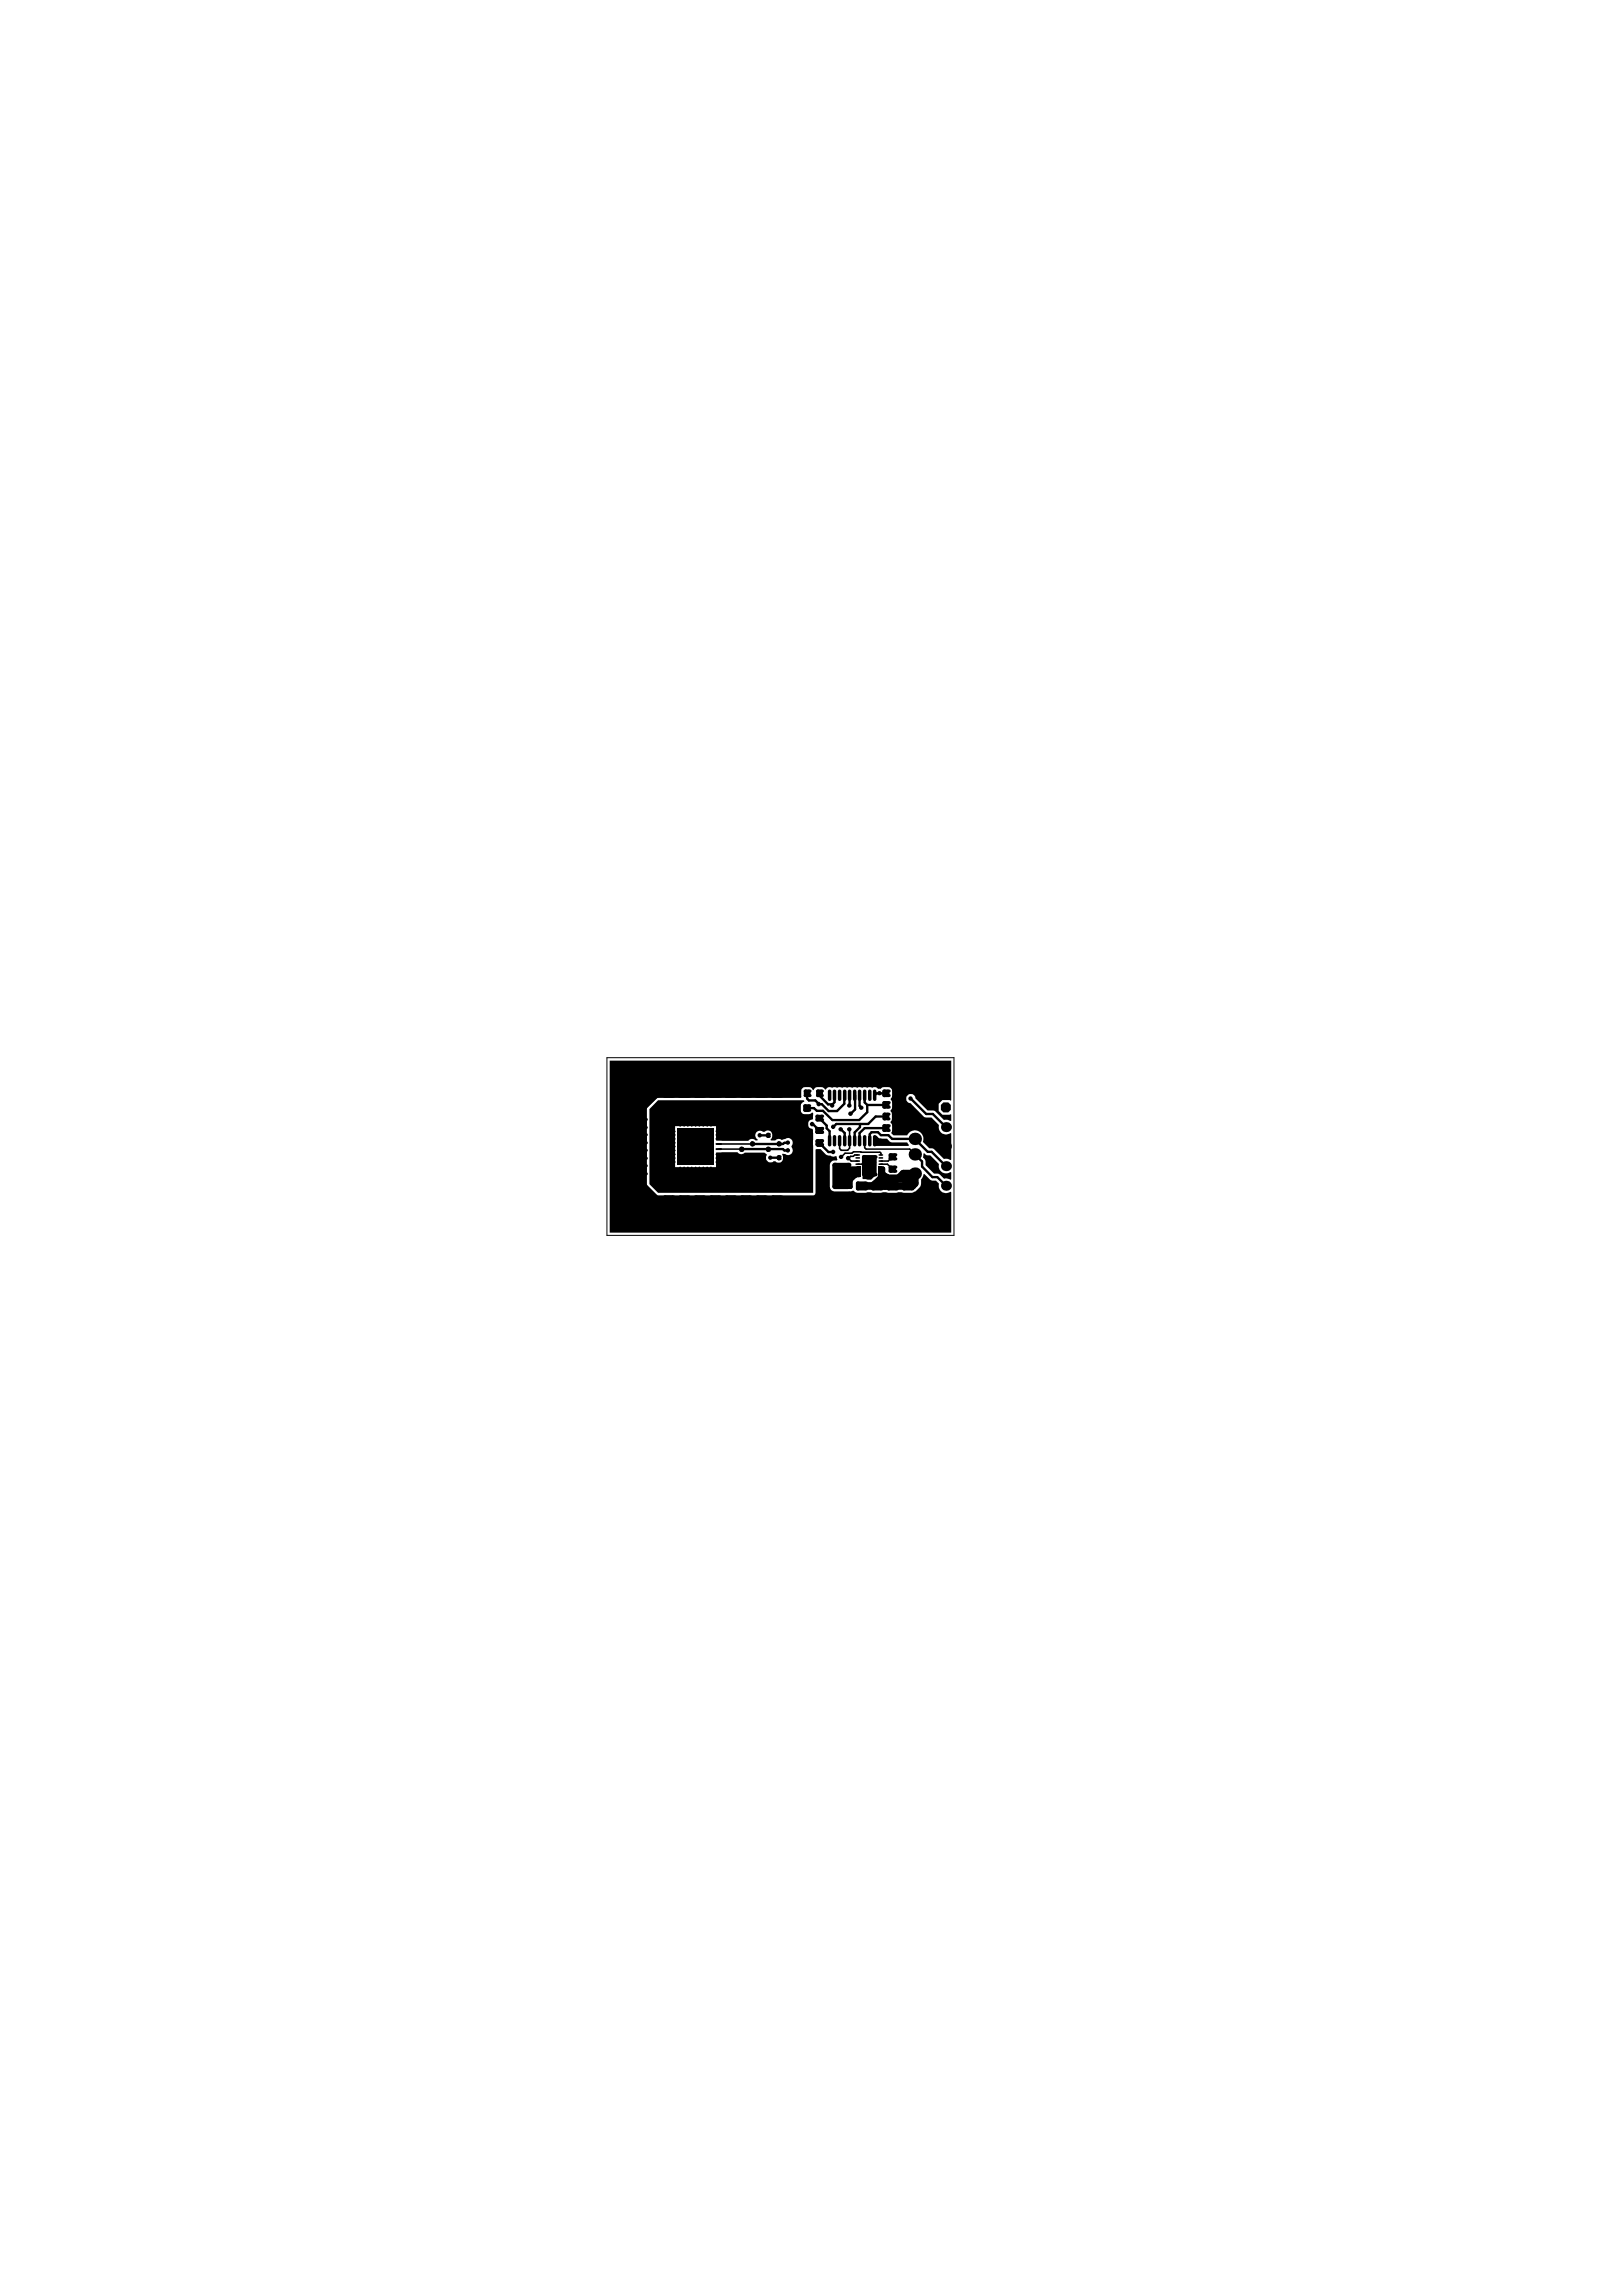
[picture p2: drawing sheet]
<svg xmlns="http://www.w3.org/2000/svg" width="210mm" height="297mm" viewBox="0 0 210 297" stroke-linecap="round" stroke-linejoin="round" font-family="sans-serif">
<path d="M78.5 136.8h45v23h-45z" fill="none" stroke="#000" stroke-width=".13"/>
<g fill="#000">
<path d="M87.7 146h1.1l.2 .1 .3-.1 .2 .1 .3-.1 .2 .1 .3-.1 .2 .1 .3-.1 .2 .1 .3-.1 .2 .1 .3-.1 .5 .1 .1 .5-.1 .7a.58 .58 0 0 1 0 .7l.1 .4a.46 .46 0 0 0 0 .6l-.1 .3 .1 .3-.1 1-.6 .1-.2-.1-.3 .1-.2-.1-.2 .1a.37 .37 0 0 0-.5 0l-.3-.1-.2 .1-.3-.1-.2 .1a.37 .37 0 0 0-.5 0l-.3-.1-.2 .1-.6-.1v-.5l.1-.3-.1-.2a.37 .37 0 0 0 0-.5l.1-.3-.1-.2 .1-.3-.1-.2a.37 .37 0 0 0 0-.5l.1-.3-.1-.2 .1-.3zM111.6 149.5h1.8v.1v2.4l-.6 .6-1.1-.1-.1-.1v-1.5l-.1-.4 .1-.3zM113.2 146.9h.2l.4 .4h1l.5 .5h2.1l.2 .3v.2h-4.5v-.1v-1.2zM119.5 149.2h.1a.66 .66 0 0 0 .8 .3l1.1 1.1a.96 .96 0 0 0 .4 1 .96 .96 0 0 0 1.1 0l.1 .1v.9h-.1l-.6-.2-.2 .1-.7-.6-.6-.1-1.1-1.1a.91 .91 0 0 0-.4-1zM78.9 137.2h44.2v5.1h-1.1l-.5 .5v.9l.5 .5h1.1v.8h-.1l-.6-.1h-.2l-1.3-1.2h-.9l-1.5-1.6a.59 .59 0 0 0-.6-.6 .59 .59 0 0 0-.6 .6 .59 .59 0 0 0 .5 .6l1.7 1.7 .4 .2h.6l1 .9a.95 .95 0 0 0 .4 1.1 .95 .95 0 0 0 1.1 0h.1v3.4l-.1 .1-.3-.2-.5 .1-1.3-1.3-.2-.1h-.4l-.9-.9a1.1 1.1 0 0 0-.6-1.4 1.1 1.1 0 0 0-1.4 .6h-1.8l-.3-.3a1.29 1.29 0 0 0 0-1.3v-.2a1.24 1.24 0 0 0 0-1.3v-.2a1.2 1.2 0 0 0 0-1.3v-.2a1.1 1.1 0 0 0-.2-1.4 1.14 1.14 0 0 0-1.1 .2 .46 .46 0 0 1-.6-.2l-.2-.1a.54 .54 0 0 1-.6 0l-.4 .1a.59 .59 0 0 0-.6 0 .54 .54 0 0 0-.7 0 .59 .59 0 0 0-.6 0 .59 .59 0 0 0-.7 0 .54 .54 0 0 0-.6 0 .59 .59 0 0 0-.7 0 .54 .54 0 0 0-.6 0 .63 .63 0 0 0-.9 .2 .97 .97 0 0 0-1.5 0v.1h-.1a.5 .5 0 0 0-.5-.4h-.5a.52 .52 0 0 0-.5 .6v.7l-.1 .1-18.5 .1-1.3 1.2-.1 .2v9.7l.1 .2 1.4 1.2h20a.3 .3 0 0 0 .3-.3v-5.6h.7l.7 .7 .6 .1a.57 .57 0 0 0 .7 0l.2 .5-.1 .1a.68 .68 0 0 0-.9 .6v2.8a.61 .61 0 0 0 .6 .6h2l.4-.1 .6 .3 1.3-.1 .6 .1 1.4-.1 3.7 .1a1.59 1.59 0 0 0 1.2-1.7l.3-.7h.1l.8 .7 .3 .1h.4l.4 .4a.95 .95 0 0 0 .4 1.1 .95 .95 0 0 0 1.1 0h.1v5.3h-44.2z"/>
<path d="M85.2 142.3h18.8v.2a.55 .55 0 0 0-.4 .6v.5a.48 .48 0 0 0 .5 .5h.7l.4-.2v.9a.64 .64 0 0 0-.7 .6 .64 .64 0 0 0 .6 .6l.1 .7v7.6h-20l-1.2-1.1v-9.7zM87.4 145.7v5.3h5.3v-1.9h2.7l.1 .1a.58 .58 0 0 0 .9-.1h2.5l.4 .3a.59 .59 0 0 0 0 .8 .59 .59 0 0 0 .8 0h.2a.6 .6 0 0 0 .9 .1 .6 .6 0 0 0 .1-.8l-.1-.2 .1-.1 .2 .1a.65 .65 0 0 0 .9 0 .65 .65 0 0 0 0-.9 .68 .68 0 0 0 .1-.8 .68 .68 0 0 0-.7-.3l-.6 .2a.58 .58 0 0 0-.9 0h-.5l-.1-.1a.63 .63 0 0 0 .2-.9 .63 .63 0 0 0-1-.1h-.2a.61 .61 0 0 0-.9 .1 .61 .61 0 0 0 .3 .9l-.1 .1h-.3a.59 .59 0 0 0-.9 .1h-4.1v-1.9z"/>
<circle cx="82.2" cy="142.8" r=".29"/>
<circle cx="82.2" cy="153.8" r=".29"/>
<circle cx="82.2" cy="148.8" r=".29"/>
<circle cx="82.2" cy="151.8" r=".29"/>
<circle cx="82.2" cy="145.8" r=".29"/>
<circle cx="82.2" cy="149.8" r=".29"/>
<circle cx="82.2" cy="143.8" r=".29"/>
<circle cx="82.2" cy="146.8" r=".29"/>
<circle cx="82.2" cy="144.8" r=".28"/>
<circle cx="82.2" cy="152.8" r=".28"/>
<circle cx="82.2" cy="147.8" r=".28"/>
<circle cx="82.2" cy="150.8" r=".28"/>
<circle cx="82.8" cy="148.8" r=".2"/>
<circle cx="82.8" cy="146.8" r=".2"/>
<circle cx="82.8" cy="144.8" r=".2"/>
<circle cx="82.8" cy="145.9" r=".2"/>
<circle cx="82.8" cy="150.8" r=".2"/>
<circle cx="82.8" cy="151.9" r=".2"/>
<circle cx="82.8" cy="149.9" r=".2"/>
<circle cx="82.8" cy="147.8" r=".2"/>
<circle cx="83.5" cy="148.8" r=".2"/>
<circle cx="83.5" cy="145.9" r=".2"/>
<circle cx="83.5" cy="147.8" r=".2"/>
<circle cx="83.5" cy="144.8" r=".2"/>
<circle cx="83.5" cy="150.8" r=".2"/>
<circle cx="83.5" cy="149.9" r=".2"/>
<circle cx="83.5" cy="146.8" r=".2"/>
<circle cx="83.5" cy="151.9" r=".2"/>
<circle cx="84.6" cy="148.8" r=".2"/>
<circle cx="84.6" cy="144.8" r=".2"/>
<circle cx="84.6" cy="150.8" r=".2"/>
<circle cx="84.6" cy="151.9" r=".2"/>
<circle cx="84.6" cy="149.9" r=".2"/>
<circle cx="84.6" cy="146.8" r=".2"/>
<circle cx="84.6" cy="145.9" r=".2"/>
<circle cx="84.6" cy="147.8" r=".2"/>
<circle cx="85" cy="140.6" r=".29"/>
<circle cx="85" cy="156.1" r=".29"/>
<circle cx="85.3" cy="146.8" r=".2"/>
<circle cx="85.3" cy="151.9" r=".2"/>
<circle cx="85.3" cy="147.8" r=".2"/>
<circle cx="85.3" cy="144.8" r=".2"/>
<circle cx="85.3" cy="150.8" r=".2"/>
<circle cx="85.3" cy="149.9" r=".2"/>
<circle cx="85.3" cy="148.8" r=".2"/>
<circle cx="85.3" cy="145.9" r=".2"/>
<circle cx="86" cy="140.6" r=".29"/>
<circle cx="86" cy="156.1" r=".29"/>
<circle cx="86" cy="141.8" r=".2"/>
<circle cx="86" cy="155.6" r=".2"/>
<circle cx="86" cy="142.9" r=".2"/>
<circle cx="86" cy="154.9" r=".2"/>
<circle cx="86" cy="153" r=".2"/>
<circle cx="86" cy="153.8" r=".2"/>
<circle cx="86" cy="143.6" r=".2"/>
<circle cx="86" cy="141.1" r=".2"/>
<circle cx="86.5" cy="141.5" r=".49"/>
<circle cx="87" cy="140.6" r=".29"/>
<circle cx="87" cy="156.1" r=".28"/>
<circle cx="87.1" cy="142.9" r=".2"/>
<circle cx="87.1" cy="141.8" r=".2"/>
<circle cx="87.1" cy="153.8" r=".2"/>
<circle cx="87.1" cy="154.9" r=".2"/>
<circle cx="87.1" cy="153" r=".2"/>
<circle cx="87.1" cy="141.1" r=".2"/>
<circle cx="87.1" cy="155.6" r=".2"/>
<circle cx="87.1" cy="143.6" r=".2"/>
<circle cx="88" cy="140.6" r=".29"/>
<circle cx="88" cy="156.1" r=".29"/>
<circle cx="88" cy="142.9" r=".2"/>
<circle cx="88" cy="141.1" r=".2"/>
<circle cx="88" cy="153" r=".2"/>
<circle cx="88" cy="153.8" r=".2"/>
<circle cx="88" cy="141.8" r=".2"/>
<circle cx="88" cy="143.6" r=".2"/>
<circle cx="88" cy="155.6" r=".2"/>
<circle cx="88" cy="154.9" r=".2"/>
<circle cx="88.2" cy="148.9" r=".29"/>
<circle cx="88.2" cy="150.1" r=".29"/>
<circle cx="88.2" cy="148.3" r=".29"/>
<circle cx="88.2" cy="147.1" r=".29"/>
<circle cx="88.2" cy="147.7" r=".29"/>
<circle cx="88.2" cy="146.5" r=".29"/>
<circle cx="88.2" cy="149.5" r=".29"/>
<circle cx="88.8" cy="150.1" r=".29"/>
<circle cx="88.8" cy="148.3" r=".29"/>
<circle cx="88.8" cy="146.5" r=".28"/>
<circle cx="89" cy="140.6" r=".29"/>
<circle cx="89" cy="156.1" r=".28"/>
<circle cx="89" cy="143.6" r=".2"/>
<circle cx="89" cy="155.6" r=".2"/>
<circle cx="89" cy="153" r=".2"/>
<circle cx="89" cy="142.9" r=".2"/>
<circle cx="89" cy="141.1" r=".2"/>
<circle cx="89" cy="154.9" r=".2"/>
<circle cx="89" cy="141.8" r=".2"/>
<circle cx="89" cy="153.8" r=".2"/>
<circle cx="89.4" cy="150.1" r=".29"/>
<circle cx="89.4" cy="148.3" r=".29"/>
<circle cx="89.4" cy="146.5" r=".29"/>
<circle cx="90" cy="148.9" r=".29"/>
<circle cx="90" cy="140.6" r=".29"/>
<circle cx="90" cy="150.1" r=".29"/>
<circle cx="90" cy="148.3" r=".29"/>
<circle cx="90" cy="147.1" r=".29"/>
<circle cx="90" cy="147.7" r=".29"/>
<circle cx="90" cy="146.5" r=".29"/>
<circle cx="90" cy="156.1" r=".29"/>
<circle cx="90" cy="149.5" r=".29"/>
<circle cx="90" cy="143.6" r=".2"/>
<circle cx="90" cy="154.9" r=".2"/>
<circle cx="90" cy="142.9" r=".2"/>
<circle cx="90" cy="153.8" r=".2"/>
<circle cx="90" cy="141.8" r=".2"/>
<circle cx="90" cy="155.6" r=".2"/>
<circle cx="90" cy="153" r=".2"/>
<circle cx="90" cy="141.1" r=".2"/>
<circle cx="90.6" cy="150.1" r=".29"/>
<circle cx="90.6" cy="148.3" r=".29"/>
<circle cx="90.6" cy="146.5" r=".28"/>
<circle cx="91" cy="140.6" r=".29"/>
<circle cx="91" cy="156.1" r=".29"/>
<circle cx="91" cy="142.9" r=".2"/>
<circle cx="91" cy="141.8" r=".2"/>
<circle cx="91" cy="154.9" r=".2"/>
<circle cx="91" cy="153" r=".2"/>
<circle cx="91" cy="141.1" r=".2"/>
<circle cx="91" cy="153.8" r=".2"/>
<circle cx="91" cy="155.6" r=".2"/>
<circle cx="91" cy="143.6" r=".2"/>
<circle cx="91.2" cy="150.1" r=".29"/>
<circle cx="91.2" cy="148.3" r=".29"/>
<circle cx="91.2" cy="146.5" r=".29"/>
<circle cx="91.8" cy="148.9" r=".29"/>
<circle cx="91.8" cy="150.1" r=".29"/>
<circle cx="91.8" cy="148.3" r=".29"/>
<circle cx="91.8" cy="147.1" r=".29"/>
<circle cx="91.8" cy="147.7" r=".28"/>
<circle cx="91.8" cy="146.5" r=".28"/>
<circle cx="91.8" cy="149.5" r=".28"/>
<circle cx="92" cy="140.6" r=".29"/>
<circle cx="92" cy="156.1" r=".28"/>
<circle cx="92" cy="142.9" r=".2"/>
<circle cx="92" cy="141.1" r=".2"/>
<circle cx="92" cy="155.6" r=".2"/>
<circle cx="92" cy="143.6" r=".2"/>
<circle cx="92" cy="141.8" r=".2"/>
<circle cx="92" cy="153" r=".2"/>
<circle cx="92" cy="153.8" r=".2"/>
<circle cx="92" cy="154.9" r=".2"/>
<circle cx="93" cy="140.6" r=".29"/>
<circle cx="93" cy="156.1" r=".29"/>
<circle cx="93" cy="142.9" r=".2"/>
<circle cx="93" cy="155.6" r=".2"/>
<circle cx="93" cy="153.8" r=".2"/>
<circle cx="93" cy="143.6" r=".2"/>
<circle cx="93" cy="154.9" r=".2"/>
<circle cx="93" cy="153" r=".2"/>
<circle cx="93" cy="141.1" r=".2"/>
<circle cx="93" cy="141.8" r=".2"/>
<circle cx="94" cy="140.6" r=".29"/>
<circle cx="94" cy="156.1" r=".29"/>
<circle cx="94" cy="155.6" r=".2"/>
<circle cx="94" cy="143.6" r=".2"/>
<circle cx="94" cy="154.9" r=".2"/>
<circle cx="94" cy="142.9" r=".2"/>
<circle cx="94" cy="141.8" r=".2"/>
<circle cx="94" cy="141.1" r=".2"/>
<circle cx="94" cy="153" r=".2"/>
<circle cx="94" cy="153.8" r=".2"/>
<circle cx="95" cy="140.6" r=".29"/>
<circle cx="95" cy="156.1" r=".28"/>
<circle cx="95" cy="142.9" r=".2"/>
<circle cx="95" cy="153.8" r=".2"/>
<circle cx="95" cy="141.8" r=".2"/>
<circle cx="95" cy="141.1" r=".2"/>
<circle cx="95" cy="153" r=".2"/>
<circle cx="95" cy="154.9" r=".2"/>
<circle cx="95" cy="155.6" r=".2"/>
<circle cx="95" cy="143.6" r=".2"/>
<circle cx="95.9" cy="146.8" r=".2"/>
<circle cx="95.9" cy="148.6" r=".2"/>
<circle cx="95.9" cy="147" r=".2"/>
<circle cx="95.9" cy="148.8" r=".2"/>
<circle cx="96" cy="140.6" r=".29"/>
<circle cx="96" cy="156.1" r=".29"/>
<circle cx="96" cy="143.6" r=".2"/>
<circle cx="96" cy="142.9" r=".2"/>
<circle cx="96" cy="154.9" r=".2"/>
<circle cx="96" cy="147" r=".2"/>
<circle cx="96" cy="146.8" r=".2"/>
<circle cx="96" cy="148.6" r=".2"/>
<circle cx="96" cy="141.8" r=".2"/>
<circle cx="96" cy="141.1" r=".2"/>
<circle cx="96" cy="155.6" r=".2"/>
<circle cx="96" cy="153" r=".2"/>
<circle cx="96" cy="153.8" r=".2"/>
<circle cx="96" cy="148.8" r=".2"/>
<circle cx="97" cy="140.6" r=".29"/>
<circle cx="97" cy="156.1" r=".28"/>
<circle cx="97" cy="142.9" r=".2"/>
<circle cx="97" cy="141.8" r=".2"/>
<circle cx="97" cy="154.9" r=".2"/>
<circle cx="97" cy="155.6" r=".2"/>
<circle cx="97" cy="143.6" r=".2"/>
<circle cx="97" cy="141.1" r=".2"/>
<circle cx="97" cy="153.8" r=".2"/>
<circle cx="97" cy="153" r=".2"/>
<circle cx="97.3" cy="149.6" r=".2"/>
<circle cx="97.3" cy="148.1" r=".2"/>
<circle cx="97.3" cy="149.9" r=".2"/>
<circle cx="97.3" cy="147.9" r=".2"/>
<circle cx="97.4" cy="149.9" r=".2"/>
<circle cx="97.4" cy="148.1" r=".2"/>
<circle cx="97.4" cy="149.6" r=".2"/>
<circle cx="97.4" cy="147.9" r=".2"/>
<circle cx="98" cy="140.6" r=".29"/>
<circle cx="98" cy="156.1" r=".29"/>
<circle cx="98" cy="142.9" r=".2"/>
<circle cx="98" cy="141.8" r=".2"/>
<circle cx="98" cy="153.8" r=".2"/>
<circle cx="98" cy="154.9" r=".2"/>
<circle cx="98" cy="153" r=".2"/>
<circle cx="98" cy="155.6" r=".2"/>
<circle cx="98" cy="141.1" r=".2"/>
<circle cx="98" cy="143.6" r=".2"/>
<circle cx="98.3" cy="146.9" r=".29"/>
<circle cx="99" cy="140.6" r=".29"/>
<circle cx="99" cy="156.1" r=".29"/>
<circle cx="99" cy="154.9" r=".2"/>
<circle cx="99" cy="155.6" r=".2"/>
<circle cx="99" cy="142.9" r=".2"/>
<circle cx="99" cy="141.8" r=".2"/>
<circle cx="99" cy="153.8" r=".2"/>
<circle cx="99" cy="141.1" r=".2"/>
<circle cx="99" cy="143.6" r=".2"/>
<circle cx="99" cy="153" r=".2"/>
<circle cx="99.3" cy="148.6" r=".2"/>
<circle cx="99.3" cy="148.8" r=".2"/>
<circle cx="99.3" cy="146.8" r=".2"/>
<circle cx="99.3" cy="147" r=".2"/>
<circle cx="99.4" cy="146.8" r=".2"/>
<circle cx="99.4" cy="148.8" r=".2"/>
<circle cx="99.4" cy="148.6" r=".2"/>
<circle cx="99.4" cy="147" r=".2"/>
<circle cx="99.7" cy="149.8" r=".28"/>
<circle cx="100" cy="140.6" r=".29"/>
<circle cx="100" cy="156.1" r=".28"/>
<circle cx="100" cy="142.9" r=".2"/>
<circle cx="100" cy="141.8" r=".2"/>
<circle cx="100" cy="141.1" r=".2"/>
<circle cx="100" cy="155.6" r=".2"/>
<circle cx="100" cy="153.8" r=".2"/>
<circle cx="100" cy="143.6" r=".2"/>
<circle cx="100" cy="153" r=".2"/>
<circle cx="100" cy="154.9" r=".2"/>
<circle cx="100.7" cy="149.6" r=".2"/>
<circle cx="100.7" cy="149.9" r=".2"/>
<circle cx="100.7" cy="148.1" r=".2"/>
<circle cx="100.7" cy="147.9" r=".2"/>
<circle cx="100.8" cy="147.9" r=".2"/>
<circle cx="100.8" cy="149.9" r=".2"/>
<circle cx="100.8" cy="149.6" r=".2"/>
<circle cx="100.8" cy="148.1" r=".2"/>
<circle cx="101" cy="140.6" r=".29"/>
<circle cx="101" cy="156.1" r=".29"/>
<circle cx="101" cy="142.9" r=".2"/>
<circle cx="101" cy="153.8" r=".2"/>
<circle cx="101" cy="153" r=".2"/>
<circle cx="101" cy="141.8" r=".2"/>
<circle cx="101" cy="141.1" r=".2"/>
<circle cx="101" cy="155.6" r=".2"/>
<circle cx="101" cy="143.6" r=".2"/>
<circle cx="101" cy="154.9" r=".2"/>
<circle cx="101.9" cy="140.6" r=".29"/>
<circle cx="101.9" cy="148.8" r=".29"/>
<circle cx="102" cy="147.8" r=".29"/>
<circle cx="102" cy="156.1" r=".29"/>
<circle cx="102.1" cy="150.7" r=".29"/>
<circle cx="102.1" cy="153.5" r=".29"/>
<circle cx="102.5" cy="143.1" r=".2"/>
<circle cx="102.5" cy="143.6" r=".2"/>
<circle cx="102.9" cy="140.6" r=".29"/>
<circle cx="103" cy="156.1" r=".28"/>
<circle cx="103.1" cy="143.6" r=".2"/>
<circle cx="103.1" cy="143.1" r=".2"/>
<circle cx="103.8" cy="150.7" r=".29"/>
<circle cx="103.8" cy="153.5" r=".29"/>
<circle cx="104" cy="156.1" r=".29"/>
<circle cx="104.1" cy="143.6" r=".2"/>
<circle cx="104.1" cy="143.1" r=".2"/>
<circle cx="104.2" cy="147.6" r=".2"/>
<circle cx="104.2" cy="148.2" r=".2"/>
<circle cx="104.2" cy="141.2" r=".2"/>
<circle cx="104.2" cy="141.7" r=".2"/>
<circle cx="104.6" cy="143.6" r=".2"/>
<circle cx="104.6" cy="143.1" r=".2"/>
<circle cx="104.7" cy="141.2" r=".2"/>
<circle cx="104.7" cy="147.6" r=".2"/>
<circle cx="104.7" cy="141.7" r=".2"/>
<circle cx="104.7" cy="148.2" r=".2"/>
<circle cx="104.9" cy="156.1" r=".29"/>
<circle cx="105.1" cy="145.4" r=".29"/>
<circle cx="105.7" cy="144.4" r=".2"/>
<circle cx="105.7" cy="148.1" r=".2"/>
<circle cx="105.7" cy="147.6" r=".2"/>
<circle cx="105.7" cy="146" r=".2"/>
<circle cx="105.7" cy="144.9" r=".2"/>
<circle cx="105.7" cy="146.5" r=".2"/>
<circle cx="105.8" cy="147.6" r=".2"/>
<circle cx="105.8" cy="148.2" r=".2"/>
<circle cx="105.8" cy="141.2" r=".2"/>
<circle cx="105.8" cy="141.7" r=".2"/>
<circle cx="105.9" cy="142.8" r=".29"/>
<circle cx="105.9" cy="156.1" r=".28"/>
<circle cx="106.3" cy="141.7" r=".2"/>
<circle cx="106.3" cy="148.2" r=".2"/>
<circle cx="106.3" cy="141.2" r=".2"/>
<circle cx="106.3" cy="147.6" r=".2"/>
<circle cx="106.3" cy="148.1" r=".2"/>
<circle cx="106.3" cy="144.4" r=".2"/>
<circle cx="106.3" cy="146.5" r=".2"/>
<circle cx="106.3" cy="144.9" r=".2"/>
<circle cx="106.3" cy="146" r=".2"/>
<circle cx="106.9" cy="156.1" r=".29"/>
<circle cx="107.7" cy="143" r=".28"/>
<circle cx="107.8" cy="145.8" r=".29"/>
<circle cx="107.8" cy="149" r=".29"/>
<circle cx="107.9" cy="156.1" r=".28"/>
<circle cx="108" cy="150.7" r=".29"/>
<circle cx="108" cy="153.5" r=".29"/>
<circle cx="108.8" cy="146.1" r=".29"/>
<circle cx="108.8" cy="149.7" r=".29"/>
<circle cx="109" cy="156.1" r=".29"/>
<circle cx="109.8" cy="149.8" r=".29"/>
<circle cx="109.8" cy="153.5" r=".29"/>
<circle cx="109.8" cy="150.7" r=".29"/>
<circle cx="109.9" cy="143" r=".29"/>
<circle cx="109.9" cy="146.1" r=".29"/>
<circle cx="109.9" cy="156.1" r=".29"/>
<circle cx="110.1" cy="144.1" r=".29"/>
<circle cx="110.9" cy="156.1" r=".28"/>
<circle cx="111" cy="153.8" r=".2"/>
<circle cx="111" cy="153" r=".2"/>
<circle cx="111" cy="155.6" r=".2"/>
<circle cx="111" cy="154.9" r=".2"/>
<circle cx="111.5" cy="143.3" r=".29"/>
<circle cx="111.8" cy="152" r=".23"/>
<circle cx="111.8" cy="149.7" r=".23"/>
<circle cx="111.9" cy="156.1" r=".29"/>
<circle cx="112" cy="151.7" r=".29"/>
<circle cx="112" cy="150.8" r=".29"/>
<circle cx="112" cy="149.9" r=".29"/>
<circle cx="112" cy="153" r=".2"/>
<circle cx="112" cy="154.9" r=".2"/>
<circle cx="112" cy="155.6" r=".2"/>
<circle cx="112" cy="153.8" r=".2"/>
<circle cx="112.9" cy="156.1" r=".29"/>
<circle cx="112.9" cy="155.6" r=".2"/>
<circle cx="112.9" cy="154.9" r=".2"/>
<circle cx="112.9" cy="153" r=".2"/>
<circle cx="112.9" cy="153.8" r=".2"/>
<circle cx="112.9" cy="151.7" r=".29"/>
<circle cx="112.9" cy="149.9" r=".29"/>
<circle cx="113" cy="150.8" r=".29"/>
<circle cx="113.2" cy="152" r=".23"/>
<circle cx="113.2" cy="149.7" r=".23"/>
<circle cx="113.8" cy="141.4" r=".29"/>
<circle cx="113.9" cy="156.1" r=".28"/>
<circle cx="113.9" cy="147.6" r=".29"/>
<circle cx="114" cy="154.9" r=".2"/>
<circle cx="114" cy="153.8" r=".2"/>
<circle cx="114" cy="153" r=".2"/>
<circle cx="114" cy="155.6" r=".2"/>
<circle cx="114.4" cy="146.3" r=".2"/>
<circle cx="114.4" cy="142.6" r=".2"/>
<circle cx="114.4" cy="145.6" r=".2"/>
<circle cx="114.4" cy="141.2" r=".2"/>
<circle cx="114.4" cy="141.7" r=".2"/>
<circle cx="114.4" cy="143.2" r=".2"/>
<circle cx="114.4" cy="144.1" r=".2"/>
<circle cx="114.4" cy="144.8" r=".2"/>
<circle cx="114.9" cy="144.8" r=".2"/>
<circle cx="114.9" cy="144.1" r=".2"/>
<circle cx="114.9" cy="156.1" r=".29"/>
<circle cx="114.9" cy="143.2" r=".2"/>
<circle cx="114.9" cy="146.3" r=".2"/>
<circle cx="114.9" cy="141.2" r=".2"/>
<circle cx="114.9" cy="153" r=".2"/>
<circle cx="114.9" cy="154.9" r=".2"/>
<circle cx="114.9" cy="155.6" r=".2"/>
<circle cx="114.9" cy="145.6" r=".2"/>
<circle cx="114.9" cy="141.7" r=".2"/>
<circle cx="114.9" cy="153.8" r=".2"/>
<circle cx="114.9" cy="142.6" r=".2"/>
<circle cx="115.2" cy="151.5" r=".2"/>
<circle cx="115.2" cy="151" r=".2"/>
<circle cx="115.2" cy="149.4" r=".2"/>
<circle cx="115.2" cy="149.9" r=".2"/>
<circle cx="115.8" cy="151.5" r=".2"/>
<circle cx="115.8" cy="149.4" r=".2"/>
<circle cx="115.8" cy="149.9" r=".2"/>
<circle cx="115.8" cy="151" r=".2"/>
<circle cx="115.9" cy="156.1" r=".28"/>
<circle cx="116" cy="146.3" r=".2"/>
<circle cx="116" cy="155.6" r=".2"/>
<circle cx="116" cy="153.8" r=".2"/>
<circle cx="116" cy="145.6" r=".2"/>
<circle cx="116" cy="141.2" r=".2"/>
<circle cx="116" cy="154.9" r=".2"/>
<circle cx="116" cy="153" r=".2"/>
<circle cx="116" cy="141.7" r=".2"/>
<circle cx="116" cy="142.6" r=".2"/>
<circle cx="116" cy="143.2" r=".2"/>
<circle cx="116" cy="144.1" r=".2"/>
<circle cx="116" cy="144.8" r=".2"/>
<circle cx="116.5" cy="144.8" r=".2"/>
<circle cx="116.5" cy="144.1" r=".2"/>
<circle cx="116.5" cy="145.6" r=".2"/>
<circle cx="116.5" cy="146.3" r=".2"/>
<circle cx="116.5" cy="143.2" r=".2"/>
<circle cx="116.5" cy="142.6" r=".2"/>
<circle cx="116.5" cy="141.7" r=".2"/>
<circle cx="116.5" cy="141.2" r=".2"/>
<circle cx="116.9" cy="156.1" r=".29"/>
<circle cx="116.9" cy="153" r=".2"/>
<circle cx="116.9" cy="155.6" r=".2"/>
<circle cx="116.9" cy="154.9" r=".2"/>
<circle cx="116.9" cy="153.8" r=".2"/>
<circle cx="117.8" cy="142.1" r=".28"/>
<circle cx="117.9" cy="156.1" r=".29"/>
<circle cx="118" cy="155.6" r=".2"/>
<circle cx="118" cy="153" r=".2"/>
<circle cx="118" cy="153.8" r=".2"/>
<circle cx="118" cy="154.9" r=".2"/>
<circle cx="118.4" cy="149.3" r=".8"/>
<circle cx="118.4" cy="147.3" r=".8"/>
<circle cx="118.4" cy="151.8" r=".8"/>
<circle cx="118.4" cy="144.8" r=".8"/>
<circle cx="120.5" cy="146.1" r=".49"/>
<circle cx="120.5" cy="150.6" r=".49"/>
<circle cx="120.5" cy="142.1" r=".49"/>
<circle cx="120.5" cy="154.5" r=".49"/>
<circle cx="122.4" cy="150.9" r=".65"/>
<circle cx="122.4" cy="145.8" r=".65"/>
<circle cx="122.4" cy="153.4" r=".65"/>
<circle cx="122.4" cy="148.3" r=".65"/>
</g>
<g fill="none" stroke="#000" stroke-width=".3">
<path d="M84.9 143.2h7.6M85.4 143.2l-.5 .5v9.3l.4 .4h16.3l2.8-2.8v-5.6l-1.7-1.8h-9.7M95.9 148.7h5.4l.2 .1h.5M98.3 146.9h1.1M99.7 149.8h1.1M102 147.8h-.5l-.2 .2h-4M104.4 141.5v.6l.3 .3h.8l.5 .5h.3l.9 .8h1.1l1-.9v-1.1M105.1 145.4l.9 .9M106 141.4v.3l1.2 1.2h.5M106 144.7l1 .9v.4l.4 .4v1.2M106 147.8l1.2 1.2h.6M107.7 142.9v.2"/>
<path d="M108 141.7v.9l-.3 .3M108.8 146.1l.5 .5v1M109.9 141.7v1.4M110.6 141.7l.1 1.8-.6 .6M111.2 141.7v1.4l.3 .2M111.3 145.4v.4l-.7 .7v1.1M111.9 141.7v.9l.3 .4M112.2 143v.9l-1 1h-3.5l-1.2-1.2h-.8l-.4-.3h-.9M112.2 143h2.5M112.6 147.6v-.9l.2-.2h.8l.4 .4h1l.4 .4h3l1.7 1.7h.5l1.8 1.9M113.2 147.6h.8M114.7 144.4h-1.4l-.9 1h-4.2l-.4 .4"/>
<path d="M114.7 141.5h-1.3l-.2 .2M114.7 145.9h-2.8l-.7 .7v1M117.9 142.1l2 2h.8l1.7 1.7M118.4 149.3l.9 1v.6l1.4 1.4h.6l1.1 1.1M118.4 144.8l.7 .8v.5l2.3 2.2h1"/>
</g>
<path d="M108.9 152.1v.3l1.1 1.2 .1-.9 .6-.6M108.9 152.1h1.8M109.2 151.8l-.3 .3M109.2 151.8h1.8l-.3 .3M109.6 151.4l-.4 .4M109.6 151.4h1.4v.5M110.8 151.1h-1l-.2 .3M114.3 152.1v-1l-.3 .3v1.4l-.7 .6" fill="none" stroke="#000" stroke-width=".51"/>
<g fill="none" stroke="#000" stroke-width=".2">
<path d="M93 148.7h2.9M93 148h4.3M109.9 146.1v2.4l-.2 .3h-.8l-.2-.2v-1M110.8 150.6h1.5l.2 .2M110.8 152.2h.4M110.8 151.8h.4M110.8 151.4h.4M110.8 151h.4M110.8 149.8h.4M111.2 149.4h-.6l-.2 .2h-.3l-.3 .3 .3 .3h1.1M111.9 147.6v.9l.2 .2h5.6l.7 .6M113.8 149.4h.4"/>
<path d="M113.8 150.6h1l.7 .6M113.8 152.2h.4M113.8 151.8h.4M113.8 151.4h.4M113.8 151h.4M113.8 149.8h.4M114 149.4v-.2l-.1-.1-3.4-.1-.2 .2h-.9l-.5 .5M115.5 149.6l-.6 .6h-1.1"/>
</g>
<path d="M100.5 141.5h-15.6l-1.8 1.7v10.2l1.8 1.8h32.3M114.5 152.3l-.2-.2-.1 .2v.2h-.2l-.7 .6v.3M114.5 152.3l.3 .1h3M114.5 152.3v1.1M117.3 155.2l-.1 .1M117.8 152.4l-.5 .5v.5M118.4 151.8v1.3l-.3 .3h-6.8M118.4 151.8h-1.5l-.6 .6M118.4 151.8l-.6 .6" fill="none" stroke="#000" stroke-width=".99"/>
<path d="M116.3 141.5v4.4" fill="none" stroke="#000" stroke-width=".79"/>
<g fill="#000">
<path d="M82.5 150.8l.3-.2h.7l.2 .2v1.1l-.2 .2h-.7l-.3-.2z" fill-rule="evenodd"/>
<path d="M82.6 148.8l.2-.2h.7l.2 .2v1.1l-.2 .2h-.7l-.2-.2z" fill-rule="evenodd"/>
<path d="M82.5 146.8l.3-.2h.7l.2 .2v1.1l-.2 .2h-.7l-.3-.2z" fill-rule="evenodd"/>
<path d="M82.5 144.8l.3-.2h.7l.2 .2v1.1l-.2 .2h-.7l-.3-.2z" fill-rule="evenodd"/>
<path d="M84.6 150.6h.7l.2 .2v1.1l-.2 .2h-.7l-.3-.2v-1.1z" fill-rule="evenodd"/>
<path d="M84.6 148.6h.7l.2 .2v1.1l-.2 .2h-.7l-.2-.2v-1.1z" fill-rule="evenodd"/>
<path d="M84.6 146.6h.7l.2 .2v1.1l-.2 .2h-.7l-.3-.2v-1.1z" fill-rule="evenodd"/>
<path d="M84.6 144.6h.7l.2 .2v1.1l-.2 .2h-.7l-.3-.2v-1.1z" fill-rule="evenodd"/>
<path d="M86 142.6h1.1l.2 .3v.7l-.2 .2h-1.1l-.2-.2v-.7z" fill-rule="evenodd"/>
<path d="M86 140.9h1.1l.2 .2v.7l-.2 .2h-1.1l-.2-.2v-.7z" fill-rule="evenodd"/>
<path d="M86 152.8h1.1l.2 .2v.8l-.2 .2h-1.1l-.2-.2v-.8z" fill-rule="evenodd"/>
<path d="M86 154.6h1.1l.2 .3v.7l-.2 .2h-1.1l-.2-.2v-.7z" fill-rule="evenodd"/>
<path d="M87.7 146h4.7v4.7h-4.7z" fill-rule="evenodd"/>
<path d="M88 142.6h1.1l.2 .3v.7l-.2 .2h-1.1l-.2-.2v-.7z" fill-rule="evenodd"/>
<path d="M88 140.9h1.1l.2 .2v.7l-.2 .2h-1.1l-.2-.2v-.7z" fill-rule="evenodd"/>
<path d="M88 152.8h1l.2 .2v.8l-.2 .2h-1l-.2-.2v-.8z" fill-rule="evenodd"/>
<path d="M88 154.6h1l.2 .3v.7l-.2 .2h-1l-.2-.2v-.7z" fill-rule="evenodd"/>
<path d="M90 142.6h1l.2 .3v.7l-.2 .2h-1l-.2-.2v-.7z" fill-rule="evenodd"/>
<path d="M90 140.9h1l.2 .2v.7l-.2 .2h-1l-.2-.2v-.7z" fill-rule="evenodd"/>
<path d="M90 152.8h1l.2 .2v.8l-.2 .2h-1l-.2-.2v-.8z" fill-rule="evenodd"/>
<path d="M90 154.6h1l.2 .3v.7l-.2 .2h-1l-.2-.2v-.7z" fill-rule="evenodd"/>
<path d="M92 142.6h1l.2 .3v.7l-.2 .2h-1l-.2-.2v-.7z" fill-rule="evenodd"/>
<path d="M92 140.9h1l.2 .2v.7l-.2 .2h-1l-.2-.2v-.7z" fill-rule="evenodd"/>
<path d="M92 152.8h1l.2 .2v.8l-.2 .2h-1l-.2-.2v-.8z" fill-rule="evenodd"/>
<path d="M92 154.6h1l.2 .3v.7l-.2 .2h-1l-.2-.2v-.7z" fill-rule="evenodd"/>
<path d="M94 142.6h1l.2 .3v.7l-.2 .2h-1l-.2-.2v-.7z" fill-rule="evenodd"/>
<path d="M94 140.9h1l.2 .2v.7l-.2 .2h-1l-.2-.2v-.7z" fill-rule="evenodd"/>
<path d="M94 152.8h1l.2 .2v.8l-.2 .2h-1l-.2-.2v-.8z" fill-rule="evenodd"/>
<path d="M94 154.6h1l.2 .3v.7l-.2 .2h-1l-.2-.2v-.7z" fill-rule="evenodd"/>
<path d="M96 142.6h1l.2 .3v.7l-.2 .2h-1l-.2-.2v-.7z" fill-rule="evenodd"/>
<path d="M96 140.9h1l.2 .2v.7l-.2 .2h-1l-.2-.2v-.7z" fill-rule="evenodd"/>
<path d="M95.9 146.6l.3 .2v.2l-.2 .2-.3-.2v-.2z" fill-rule="evenodd"/>
<path d="M95.9 148.4l.3 .2v.2l-.2 .2-.3-.2v-.2z" fill-rule="evenodd"/>
<path d="M96 152.8h1l.2 .2v.8l-.2 .2h-1l-.2-.2v-.8z" fill-rule="evenodd"/>
<path d="M96 154.6h1l.2 .3v.7l-.2 .2h-1l-.2-.2v-.7z" fill-rule="evenodd"/>
<path d="M97.3 149.4l.3 .2v.3l-.2 .2-.3-.2v-.3z" fill-rule="evenodd"/>
<path d="M97.3 147.6l.3 .2v.3l-.2 .2-.3-.2v-.3z" fill-rule="evenodd"/>
<path d="M98 142.6h1l.2 .3v.7l-.2 .2h-1l-.2-.2v-.7z" fill-rule="evenodd"/>
<path d="M98 140.9h1l.2 .2v.7l-.2 .2h-1l-.2-.2v-.7z" fill-rule="evenodd"/>
<path d="M98 152.8h1l.2 .2v.8l-.2 .2h-1l-.2-.2v-.8z" fill-rule="evenodd"/>
<path d="M98 154.6h1l.2 .3v.7l-.2 .2h-1l-.2-.2v-.7z" fill-rule="evenodd"/>
<path d="M99.3 148.4l.3 .2v.2l-.2 .2-.3-.2v-.2z" fill-rule="evenodd"/>
<path d="M99.3 146.6l.3 .2v.2l-.2 .2-.3-.2v-.2z" fill-rule="evenodd"/>
<path d="M100 142.6h1l.2 .3v.7l-.2 .2h-1l-.2-.2v-.7z" fill-rule="evenodd"/>
<path d="M100 140.9h1l.2 .2v.7l-.2 .2h-1l-.2-.2v-.7z" fill-rule="evenodd"/>
<path d="M100.7 149.4l.3 .2v.3l-.2 .2-.3-.2v-.3z" fill-rule="evenodd"/>
<path d="M100.7 147.6l.3 .2v.3l-.2 .2-.3-.2v-.3z" fill-rule="evenodd"/>
<path d="M100 152.8h1l.2 .2v.8l-.2 .2h-1l-.2-.2v-.8z" fill-rule="evenodd"/>
<path d="M100 154.6h1l.2 .3v.7l-.2 .2h-1l-.2-.2v-.7z" fill-rule="evenodd"/>
<path d="M102.1 150.4h1.7l.3 .3v2.9l-.3 .2h-1.7l-.3-.2v-2.9z" fill-rule="evenodd"/>
<path d="M102.3 143.1l.2-.2h.5l.2 .2v.6l-.2 .2h-.5l-.2-.2z" fill-rule="evenodd"/>
<path d="M103.9 143.1l.2-.2h.5l.2 .2v.6l-.2 .2h-.5l-.2-.2z" fill-rule="evenodd"/>
<path d="M104 147.6l.2-.2h.5l.2 .2v.6l-.2 .2h-.5l-.2-.2z" fill-rule="evenodd"/>
<path d="M104.2 140.9h.5l.2 .3v.6l-.2 .1h-.5l-.2-.1v-.6z" fill-rule="evenodd"/>
<path d="M105.7 147.4h.6l.2 .2v.5l-.2 .2h-.6l-.2-.2v-.5z" fill-rule="evenodd"/>
<path d="M105.7 144.2h.6l.2 .2v.5l-.2 .2h-.6l-.2-.2v-.5z" fill-rule="evenodd"/>
<path d="M105.7 145.8h.6l.2 .2v.5l-.2 .2h-.6l-.2-.2v-.5z" fill-rule="evenodd"/>
<path d="M105.7 145.8h.6l.2 .2v.5l-.2 .2h-.6l-.2-.2v-.5z" fill-rule="evenodd"/>
<path d="M105.6 147.6l.2-.2h.5l.2 .2v.6l-.2 .2h-.5l-.2-.2z" fill-rule="evenodd"/>
<path d="M105.8 140.9h.5l.2 .3v.6l-.2 .1h-.5l-.2-.1v-.6z" fill-rule="evenodd"/>
<path d="M108 150.4h1.8l.2 .3v2.9l-.2 .2h-1.8l-.3-.2v-2.9z" fill-rule="evenodd"/>
<path d="M110.9 150.9h.4v1.4h-.4z" fill-rule="evenodd"/>
<path d="M111.8 149.4h1.4l.2 .3v2.3l-.2 .2h-1.4l-.3-.2v-2.3z" fill-rule="evenodd"/>
<path d="M111 152.8h1l.2 .2v.8l-.2 .2h-1l-.2-.2v-.8z" fill-rule="evenodd"/>
<path d="M111 154.6h1l.2 .3v.7l-.2 .2h-1l-.2-.2v-.7z" fill-rule="evenodd"/>
<path d="M113.7 150.9h.4v1.4h-.4z" fill-rule="evenodd"/>
<path d="M112.9 152.8h1.1l.2 .2v.8l-.2 .2h-1.1l-.2-.2v-.8z" fill-rule="evenodd"/>
<path d="M112.9 154.6h1.1l.2 .3v.7l-.2 .2h-1.1l-.2-.2v-.7z" fill-rule="evenodd"/>
<path d="M114.4 145.4h.5l.2 .2v.7l-.2 .1h-.5l-.2-.1v-.7z" fill-rule="evenodd"/>
<path d="M114.4 140.9h.5l.2 .3v.6l-.2 .1h-.5l-.2-.1v-.6z" fill-rule="evenodd"/>
<path d="M114.4 142.4h.5l.2 .2v.7l-.2 .1h-.5l-.2-.1v-.7z" fill-rule="evenodd"/>
<path d="M114.4 143.9h.5l.2 .2v.7l-.2 .1h-.5l-.2-.1v-.7z" fill-rule="evenodd"/>
<path d="M115.2 150.8h.6l.2 .2v.5l-.2 .2h-.6l-.2-.2v-.5z" fill-rule="evenodd"/>
<path d="M115.2 149.2h.6l.2 .2v.5l-.2 .2h-.6l-.2-.2v-.5z" fill-rule="evenodd"/>
<path d="M116 145.4h.5l.2 .2v.7l-.2 .1h-.5l-.2-.1v-.7z" fill-rule="evenodd"/>
<path d="M116 140.9h.5l.2 .3v.6l-.2 .1h-.5l-.2-.1v-.6z" fill-rule="evenodd"/>
<path d="M116 142.4h.5l.2 .2v.7l-.2 .1h-.5l-.2-.1v-.7z" fill-rule="evenodd"/>
<path d="M116 143.9h.5l.2 .2v.7l-.2 .1h-.5l-.2-.1v-.7z" fill-rule="evenodd"/>
<path d="M114.9 152.8h1.1l.2 .2v.8l-.2 .2h-1.1l-.2-.2v-.8z" fill-rule="evenodd"/>
<path d="M114.9 154.6h1.1l.2 .3v.7l-.2 .2h-1.1l-.2-.2v-.7z" fill-rule="evenodd"/>
<path d="M116.9 152.8h1.1l.2 .2v.8l-.2 .2h-1.1l-.2-.2v-.8z" fill-rule="evenodd"/>
<path d="M116.9 154.6h1.1l.2 .3v.7l-.2 .2h-1.1l-.2-.2v-.7z" fill-rule="evenodd"/>
<path d="M122.1 142.6h.6l.3 .4v.6l-.3 .3h-.6l-.3-.3v-.6z" fill-rule="evenodd"/>
</g>
<g fill="none" stroke="#000" stroke-width=".25">
<path d="M86.7 148.8h.6M86.7 149.3h.6M86.7 149.8h.6M86.7 150.3h.6M86.7 146.8h.6M86.7 147.3h.6M86.7 147.8h.6M86.7 148.3h.6M86.7 146.4h.6M88 145v.6M88 151v.6M88.5 145v.6"/>
<path d="M88.5 151v.6M89 145v.6M89 151v.6M89.5 145v.6M89.5 151v.6M90 145v.6M90 151v.6M90.5 145v.6M90.5 151v.6M91 145v.6M91 151v.6M91.5 145v.6"/>
<path d="M91.5 151v.6M92 145v.6M92 151v.6M92.7 149.3h.6M92.7 149.8h.6M92.7 150.3h.6M92.7 146.8h.6M92.7 147.3h.6M92.7 146.4h.6M92.7 148h.6M92.7 148.7h.6"/>
</g>
<g fill="none" stroke="#000" stroke-width=".46">
<path d="M107.4 141.2v1M107.4 147.1v1M108 141.2v1M108 147.1v1M108.7 141.2v1M108.7 147.1v1M109.3 141.2v1M109.3 147.1v1M109.9 141.2v1M109.9 147.1v1M110.6 141.2v1M110.6 147.1v1"/>
<path d="M111.2 141.2v1M111.2 147.1v1M111.9 141.2v1M111.9 147.1v1M112.6 141.2v1M112.6 147.1v1M113.2 141.2v1M113.2 147.1v1"/>
</g>
</svg>
